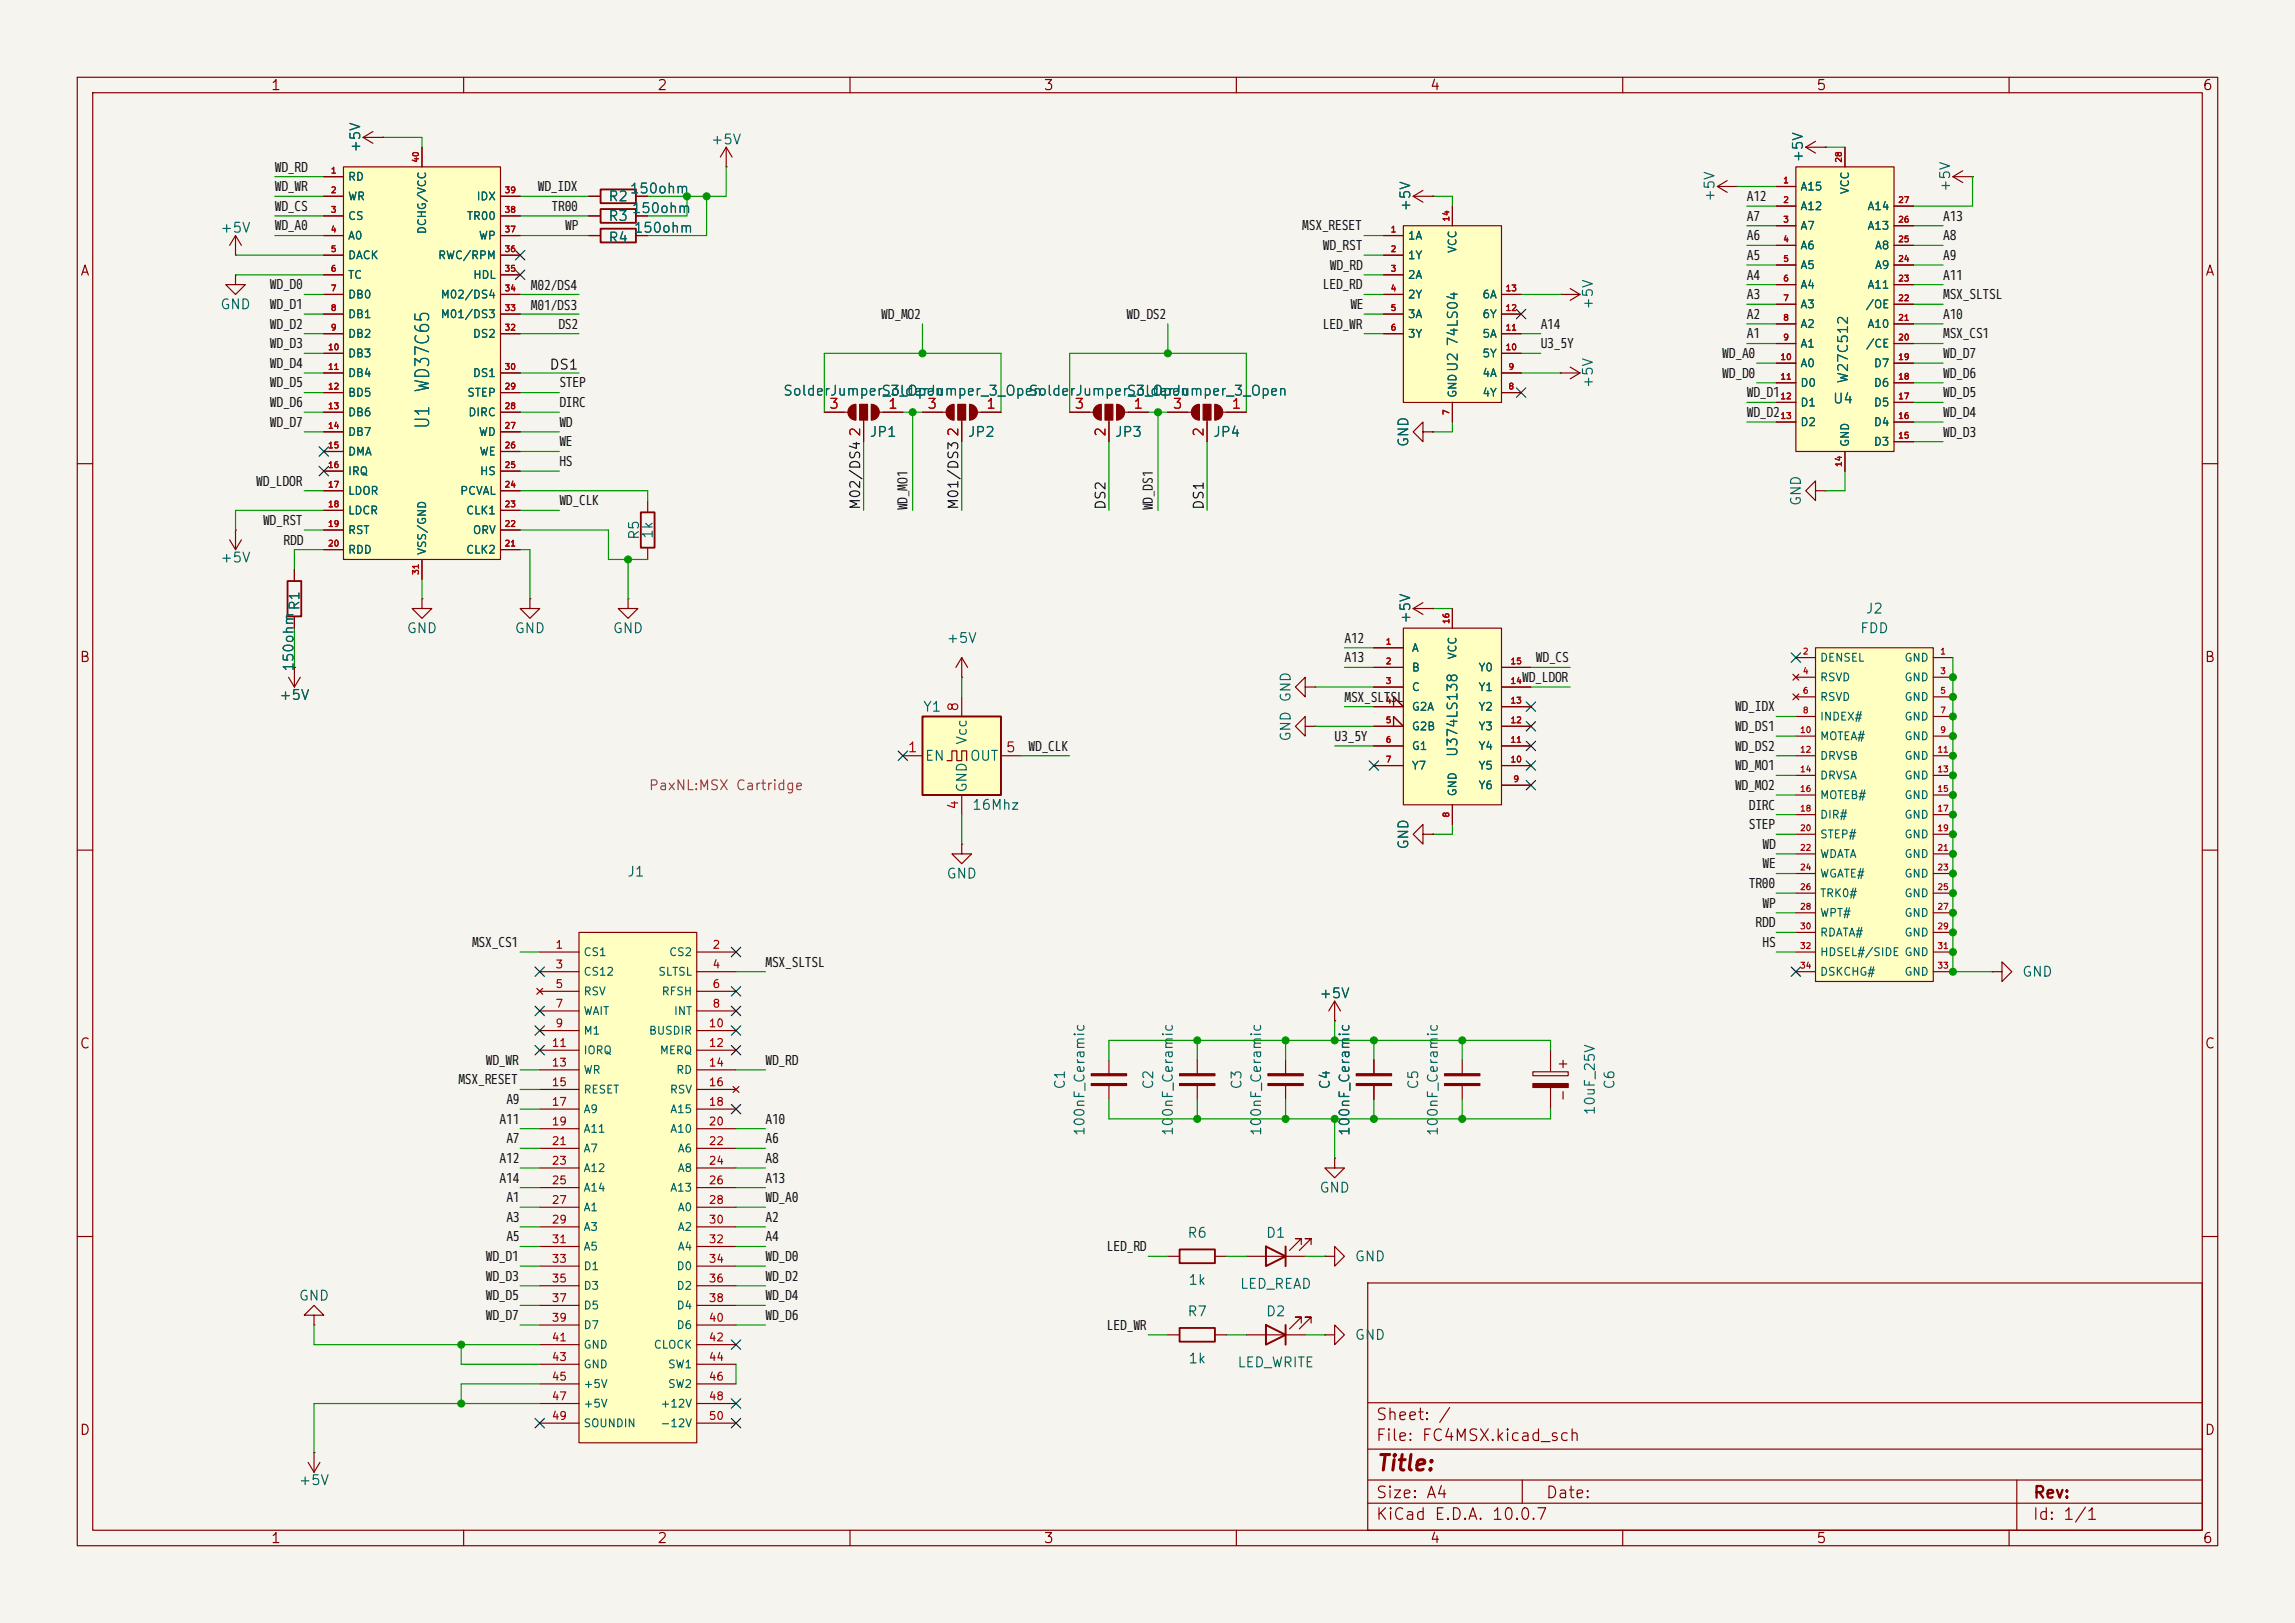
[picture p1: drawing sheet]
<svg xmlns="http://www.w3.org/2000/svg" width="297mm" height="210mm" viewBox="0 0 297 210" stroke-linecap="round" stroke-linejoin="round" font-family="sans-serif">
<defs><g id="words">
<text font-size="2" fill="#840000" x="178" y="190.8">Title:</text>
<g font-size="1.8" fill="#0f0f0f">
<text x="35.6" y="22.2">WD_RD</text>
<text x="35.6" y="29.8">WD_A0</text>
<text x="35.6" y="27.3">WD_CS</text>
<text x="35.6" y="24.7">WD_WR</text>
<text x="69.6" y="24.7">WD_IDX</text>
<text x="71.4" y="27.3">TR00</text>
<text x="73.2" y="29.8">WP</text>
<text x="168.5" y="29.8">MSX_RESET</text>
<text x="226.1" y="28.5">A7</text>
<text x="226.1" y="26">A12</text>
<text x="251.5" y="28.5">A13</text>
<text x="171.2" y="32.4">WD_RST</text>
<text x="172.1" y="34.9">WD_RD</text>
<text x="226.1" y="31.1">A6</text>
<text x="226.1" y="33.6">A5</text>
<text x="251.5" y="31.1">A8</text>
<text x="251.5" y="33.6">A9</text>
<text x="34.9" y="37.4">WD_D0</text>
<text x="34.9" y="40">WD_D1</text>
<text x="68.7" y="40.1">M01/DS3</text>
<text x="68.7" y="37.5">M02/DS4</text>
<text x="114" y="41.2">WD_MO2</text>
<text x="145.8" y="41.2">WD_DS2</text>
<text x="171.2" y="37.4">LED_RD</text>
<text x="174.8" y="40">WE</text>
<text x="226.1" y="38.7">A3</text>
<text x="226.1" y="41.2">A2</text>
<text x="226.1" y="36.2">A4</text>
<text x="251.5" y="38.7">MSX_SLTSL</text>
<text x="251.5" y="41.2">A10</text>
<text x="251.5" y="36.2">A11</text>
<text x="34.9" y="47.6">WD_D4</text>
<text x="34.9" y="45.1">WD_D3</text>
<text x="34.9" y="42.5">WD_D2</text>
<text x="72.3" y="42.6">DS2</text>
<text x="171.2" y="42.5">LED_WR</text>
<text x="199.4" y="45.1">U3_5Y</text>
<text x="199.4" y="42.5">A14</text>
<text x="222.9" y="46.3">WD_A0</text>
<text x="226.1" y="43.8">A1</text>
<text x="251.5" y="46.3">WD_D7</text>
<text x="251.5" y="43.8">MSX_CS1</text>
<text x="34.9" y="50.1">WD_D5</text>
<text x="34.9" y="52.7">WD_D6</text>
<text x="72.4" y="50.1">STEP</text>
<text x="72.4" y="52.7">DIRC</text>
<text x="222.9" y="48.9">WD_D0</text>
<text x="226.1" y="53.9">WD_D2</text>
<text x="226.1" y="51.4">WD_D1</text>
<text x="251.5" y="53.9">WD_D4</text>
<text x="251.5" y="51.4">WD_D5</text>
<text x="251.5" y="48.9">WD_D6</text>
<text x="34.9" y="55.2">WD_D7</text>
<text x="72.4" y="57.8">WE</text>
<text x="72.4" y="55.2">WD</text>
<text x="251.5" y="56.5">WD_D3</text>
<text x="33.2" y="62.8">WD_LDOR</text>
<text x="72.4" y="65.4">WD_CLK</text>
<text x="72.4" y="60.3">HS</text>
<text x="34" y="67.9">WD_RST</text>
<text x="36.7" y="70.5">RDD</text>
<text x="117.4" y="66" transform="rotate(-90 117.4 66)">WD_MO1</text>
<text x="149.2" y="66" transform="rotate(-90 149.2 66)">WD_DS1</text>
<text x="174" y="83.2">A12</text>
<text x="174" y="85.7">A13</text>
<text x="197" y="88.2">WD_LDOR</text>
<text x="198.8" y="85.7">WD_CS</text>
<text x="172.7" y="95.9">U3_5Y</text>
<text x="174" y="90.8">MSX_SLTSL</text>
<text x="224.5" y="92">WD_IDX</text>
<text x="224.5" y="94.6">WD_DS1</text>
<text x="133.1" y="97.1">WD_CLK</text>
<text x="224.5" y="97.1">WD_DS2</text>
<text x="224.5" y="99.7">WD_MO1</text>
<text x="224.5" y="102.2">WD_MO2</text>
<text x="226.3" y="107.3">STEP</text>
<text x="226.3" y="104.7">DIRC</text>
<text x="228.1" y="109.8">WD</text>
<text x="228.1" y="112.4">WE</text>
<text x="226.3" y="114.9">TR00</text>
<text x="227.2" y="120">RDD</text>
<text x="228.1" y="117.4">WP</text>
<text x="61.1" y="122.5">MSX_CS1</text>
<text x="99.1" y="125.1">MSX_SLTSL</text>
<text x="228.1" y="122.5">HS</text>
<text x="62.9" y="137.8">WD_WR</text>
<text x="99.1" y="137.8">WD_RD</text>
<text x="59.3" y="140.3">MSX_RESET</text>
<text x="65.5" y="142.8">A9</text>
<text x="64.6" y="145.4">A11</text>
<text x="65.5" y="147.9">A7</text>
<text x="99.1" y="145.4">A10</text>
<text x="99.1" y="147.9">A6</text>
<text x="64.6" y="150.5">A12</text>
<text x="64.6" y="153">A14</text>
<text x="65.5" y="155.5">A1</text>
<text x="99.1" y="155.5">WD_A0</text>
<text x="99.1" y="153">A13</text>
<text x="99.1" y="150.5">A8</text>
<text x="65.5" y="160.6">A5</text>
<text x="65.5" y="158.1">A3</text>
<text x="99.1" y="158.1">A2</text>
<text x="99.1" y="160.6">A4</text>
<text x="143.3" y="161.9">LED_RD</text>
<text x="62.9" y="163.2">WD_D1</text>
<text x="62.9" y="165.7">WD_D3</text>
<text x="99.1" y="165.7">WD_D2</text>
<text x="99.1" y="163.2">WD_D0</text>
<text x="62.9" y="168.2">WD_D5</text>
<text x="62.9" y="170.8">WD_D7</text>
<text x="99.1" y="168.2">WD_D4</text>
<text x="99.1" y="170.8">WD_D6</text>
<text x="143.3" y="172.1">LED_WR</text>
</g>
<g font-size="1.8" fill="#006464">
<text x="56" y="50.9" transform="rotate(-90 56 50.9)">WD37C65</text>
<text x="56" y="55.6" transform="rotate(-90 56 55.6)">U1</text>
</g>
<g font-size="1.5" fill="#840000">
<text x="178" y="184.1">Sheet: /</text>
<text x="178" y="186.8">File: FC4MSX.kicad_sch</text>
<text x="178" y="197">KiCad E.D.A. 10.0.7</text>
<text x="178" y="194.2">Size: A4</text>
<text x="200" y="194.2">Date:</text>
<text x="263" y="197">Id: 1/1</text>
<text x="263" y="194.2">Rev:</text>
</g>
<g font-size="1.3" fill="#840000">
<text x="35" y="12">1</text>
<text x="85" y="12">2</text>
<text x="135" y="12">3</text>
<text x="185" y="12">4</text>
<text x="235" y="12">5</text>
<text x="285" y="12">6</text>
<text x="10.3" y="36">A</text>
<text x="285.3" y="36">A</text>
<text x="10.2" y="86">B</text>
<text x="285.2" y="86">B</text>
<text x="10.2" y="136">C</text>
<text x="285.2" y="136">C</text>
<text x="203.1" y="142.6" transform="rotate(-90 203.1 142.6)">-</text>
<text x="203.1" y="138.6" transform="rotate(-90 203.1 138.6)">+</text>
<text x="10.2" y="186">D</text>
<text x="285.2" y="186">D</text>
<text x="35" y="200">1</text>
<text x="85" y="200">2</text>
<text x="135" y="200">3</text>
<text x="185" y="200">4</text>
<text x="235" y="200">5</text>
<text x="285" y="200">6</text>
</g>
<g font-size="1.3" fill="#006464">
<text x="46.9" y="19.8" transform="rotate(-90 46.9 19.8)">+5V</text>
<text x="91.9" y="19">+5V</text>
<text x="233.6" y="21.1" transform="rotate(-90 233.6 21.1)">+5V</text>
<text x="78.6" y="28.9">R3</text>
<text x="78.6" y="26.4">R2</text>
<text x="81.4" y="25.3">150ohm</text>
<text x="81.7" y="27.9">150ohm</text>
<text x="182.8" y="27.5" transform="rotate(-90 182.8 27.5)">+5V</text>
<text x="222.2" y="26.2" transform="rotate(-90 222.2 26.2)">+5V</text>
<text x="252.7" y="24.9" transform="rotate(-90 252.7 24.9)">+5V</text>
<text x="28.4" y="30.4">+5V</text>
<text x="78.6" y="31.7">R4</text>
<text x="81.9" y="30.4">150ohm</text>
<text x="28.4" y="40.3">GND</text>
<text x="206.4" y="40.2" transform="rotate(-90 206.4 40.2)">+5V</text>
<text x="189" y="44.9" transform="rotate(-90 189 44.9)">74LS04</text>
<text x="101.3" y="51.5">SolderJumper_3_Open</text>
<text x="114" y="51.5">SolderJumper_3_Open</text>
<text x="133" y="51.5">SolderJumper_3_Open</text>
<text x="145.7" y="51.5">SolderJumper_3_Open</text>
<text x="189" y="48.2" transform="rotate(-90 189 48.2)">U2</text>
<text x="206.4" y="50.3" transform="rotate(-90 206.4 50.3)">+5V</text>
<text x="237.1" y="52.5">U4</text>
<text x="239.5" y="49.7" transform="rotate(-90 239.5 49.7)">W27C512</text>
<text x="112.4" y="56.8">JP1</text>
<text x="125.1" y="56.8">JP2</text>
<text x="144.2" y="56.8">JP3</text>
<text x="156.9" y="56.8">JP4</text>
<text x="182.6" y="57.9" transform="rotate(-90 182.6 57.9)">GND</text>
<text x="233.4" y="65.6" transform="rotate(-90 233.4 65.6)">GND</text>
<text x="83" y="69.9" transform="rotate(-90 83 69.9)">R5</text>
<text x="84.8" y="69.8" transform="rotate(-90 84.8 69.8)">1k</text>
<text x="28.4" y="73.1">+5V</text>
<text x="39.1" y="79.1" transform="rotate(-90 39.1 79.1)">R1</text>
<text x="52.5" y="82.2">GND</text>
<text x="66.5" y="82.2">GND</text>
<text x="79.2" y="82.2">GND</text>
<text x="122.4" y="83.5">+5V</text>
<text x="182.8" y="80.8" transform="rotate(-90 182.8 80.8)">+5V</text>
<text x="240.6" y="82.2">FDD</text>
<text x="241.4" y="79.7">J2</text>
<text x="38.3" y="87" transform="rotate(-90 38.3 87)">150ohm</text>
<text x="36" y="90.9">+5V</text>
<text x="119.4" y="92.4">Y1</text>
<text x="167.3" y="91" transform="rotate(-90 167.3 91)">GND</text>
<text x="119.6" y="98.8">EN</text>
<text x="125.4" y="96.5" transform="rotate(-90 125.4 96.5)">Vcc</text>
<text x="125.4" y="98.8">OUT</text>
<text x="167.3" y="96" transform="rotate(-90 167.3 96)">GND</text>
<text x="188.9" y="98.1" transform="rotate(-90 188.9 98.1)">U374LS138</text>
<text x="125.4" y="102.6" transform="rotate(-90 125.4 102.6)">GND</text>
<text x="125.7" y="105.1">16Mhz</text>
<text x="81.1" y="113.7">J1</text>
<text x="122.4" y="114">GND</text>
<text x="182.6" y="110" transform="rotate(-90 182.6 110)">GND</text>
<text x="170.7" y="129.5">+5V</text>
<text x="261.6" y="126.7">GND</text>
<text x="138.1" y="141.1" transform="rotate(-90 138.1 141.1)">C1</text>
<text x="149.6" y="141.1" transform="rotate(-90 149.6 141.1)">C2</text>
<text x="161" y="141.1" transform="rotate(-90 161 141.1)">C3</text>
<text x="172.4" y="141.1" transform="rotate(-90 172.4 141.1)">C4</text>
<text x="183.8" y="141.1" transform="rotate(-90 183.8 141.1)">C5</text>
<text x="209.2" y="141.1" transform="rotate(-90 209.2 141.1)">C6</text>
<text x="140.7" y="147.1" transform="rotate(-90 140.7 147.1)">100nF_Ceramic</text>
<text x="152.1" y="147.1" transform="rotate(-90 152.1 147.1)">100nF_Ceramic</text>
<text x="163.5" y="147.1" transform="rotate(-90 163.5 147.1)">100nF_Ceramic</text>
<text x="175" y="147.1" transform="rotate(-90 175 147.1)">100nF_Ceramic</text>
<text x="186.4" y="147.1" transform="rotate(-90 186.4 147.1)">100nF_Ceramic</text>
<text x="206.7" y="144.4" transform="rotate(-90 206.7 144.4)">10uF_25V</text>
<text x="170.7" y="154.6">GND</text>
<text x="153.6" y="160.5">R6</text>
<text x="163.7" y="160.5">D1</text>
<text x="153.7" y="166.6">1k</text>
<text x="160.4" y="167.1">LED_READ</text>
<text x="175.2" y="163.5">GND</text>
<text x="38.6" y="168.6">GND</text>
<text x="153.6" y="170.6">R7</text>
<text x="163.7" y="170.6">D2</text>
<text x="175.2" y="173.7">GND</text>
<text x="153.7" y="176.7">1k</text>
<text x="160" y="177.2">LED_WRITE</text>
<text x="38.6" y="192.5">+5V</text>
</g>
<g font-size="1.3" fill="#0f0f0f">
<text x="71" y="48.1">DS1</text>
<text x="111.6" y="66.1" transform="rotate(-90 111.6 66.1)">M02/DS4</text>
<text x="124.3" y="66.1" transform="rotate(-90 124.3 66.1)">M01/DS3</text>
<text x="143.4" y="66.1" transform="rotate(-90 143.4 66.1)">DS2</text>
<text x="156.1" y="66.1" transform="rotate(-90 156.1 66.1)">DS1</text>
</g>
<g font-size="1.3" fill="#a90000">
<text x="107.2" y="53.2">3</text>
<text x="114.8" y="53.2">1</text>
<text x="119.9" y="53.2">3</text>
<text x="127.5" y="53.2">1</text>
<text x="139" y="53.2">3</text>
<text x="146.6" y="53.2">1</text>
<text x="151.7" y="53.2">3</text>
<text x="159.3" y="53.2">1</text>
<text x="111.6" y="56.6" transform="rotate(-90 111.6 56.6)">2</text>
<text x="124.3" y="56.6" transform="rotate(-90 124.3 56.6)">2</text>
<text x="143.4" y="56.6" transform="rotate(-90 143.4 56.6)">2</text>
<text x="156.1" y="56.6" transform="rotate(-90 156.1 56.6)">2</text>
<text x="124.3" y="92.2" transform="rotate(-90 124.3 92.2)">8</text>
<text x="117.4" y="97.7">1</text>
<text x="130.1" y="97.7">5</text>
<text x="124.3" y="104.9" transform="rotate(-90 124.3 104.9)">4</text>
</g>
<text font-size="1.3" fill="#840084" x="83.9" y="102.6">PaxNL:MSX Cartridge</text>
<g font-size="1" fill="#006464">
<text x="45" y="23.6">RD</text>
<text x="45" y="26.2">WR</text>
<text x="45" y="28.7">CS</text>
<text x="60.3" y="28.7">TR00</text>
<text x="61.6" y="26.2">IDX</text>
<text x="232.9" y="24.9">A15</text>
<text x="232.9" y="27.4">A12</text>
<text x="232.9" y="30">A7</text>
<text x="239.5" y="25.2" transform="rotate(-90 239.5 25.2)">VCC</text>
<text x="241.6" y="30">A13</text>
<text x="241.6" y="27.4">A14</text>
<text x="45" y="31.2">A0</text>
<text x="45" y="33.8">DACK</text>
<text x="55.4" y="30.4" transform="rotate(-90 55.4 30.4)">DCHG/VCC</text>
<text x="56.6" y="33.8">RWC/RPM</text>
<text x="61.9" y="31.2">WP</text>
<text x="182.1" y="31.2">1A</text>
<text x="182.1" y="33.8">1Y</text>
<text x="188.7" y="32.8" transform="rotate(-90 188.7 32.8)">VCC</text>
<text x="232.9" y="32.5">A6</text>
<text x="232.9" y="35.1">A5</text>
<text x="242.6" y="35.1">A9</text>
<text x="242.6" y="32.5">A8</text>
<text x="45" y="36.3">TC</text>
<text x="45" y="38.9">DB0</text>
<text x="45" y="41.4">DB1</text>
<text x="56.9" y="41.4">M01/DS3</text>
<text x="56.9" y="38.9">M02/DS4</text>
<text x="61.2" y="36.3">HDL</text>
<text x="182.1" y="36.3">2A</text>
<text x="182.1" y="38.9">2Y</text>
<text x="182.1" y="41.4">3A</text>
<text x="191.8" y="41.4">6Y</text>
<text x="191.8" y="38.9">6A</text>
<text x="232.9" y="37.6">A4</text>
<text x="232.9" y="40.1">A3</text>
<text x="241.4" y="40.1">/OE</text>
<text x="241.6" y="37.6">A11</text>
<text x="45" y="43.9">DB2</text>
<text x="45" y="46.5">DB3</text>
<text x="61.1" y="43.9">DS2</text>
<text x="182.1" y="43.9">3Y</text>
<text x="191.8" y="46.5">5Y</text>
<text x="191.8" y="43.9">5A</text>
<text x="232.9" y="42.7">A2</text>
<text x="232.9" y="45.2">A1</text>
<text x="232.9" y="47.8">A0</text>
<text x="241.4" y="45.2">/CE</text>
<text x="241.6" y="42.7">A10</text>
<text x="242.4" y="47.8">D7</text>
<text x="45" y="49">DB4</text>
<text x="45" y="51.6">BD5</text>
<text x="60.4" y="51.6">STEP</text>
<text x="61.1" y="49">DS1</text>
<text x="188.7" y="51.6" transform="rotate(-90 188.7 51.6)">GND</text>
<text x="191.8" y="51.6">4Y</text>
<text x="191.8" y="49">4A</text>
<text x="232.9" y="50.3">D0</text>
<text x="232.9" y="52.8">D1</text>
<text x="242.4" y="52.8">D5</text>
<text x="242.4" y="50.3">D6</text>
<text x="45" y="54.1">DB6</text>
<text x="45" y="56.6">DB7</text>
<text x="45" y="59.2">DMA</text>
<text x="60.5" y="54.1">DIRC</text>
<text x="61.9" y="56.6">WD</text>
<text x="62" y="59.2">WE</text>
<text x="232.9" y="55.4">D2</text>
<text x="239.5" y="57.9" transform="rotate(-90 239.5 57.9)">GND</text>
<text x="242.4" y="57.9">D3</text>
<text x="242.4" y="55.4">D4</text>
<text x="45" y="61.7">IRQ</text>
<text x="45" y="64.3">LDOR</text>
<text x="59.5" y="64.3">PCVAL</text>
<text x="62" y="61.7">HS</text>
<text x="45" y="66.8">LDCR</text>
<text x="45" y="69.3">RST</text>
<text x="45" y="71.9">RDD</text>
<text x="55.4" y="71.9" transform="rotate(-90 55.4 71.9)">VSS/GND</text>
<text x="60.2" y="71.9">CLK2</text>
<text x="60.2" y="66.8">CLK1</text>
<text x="61.1" y="69.3">ORV</text>
<text x="182.6" y="84.6">A</text>
<text x="182.6" y="87.1">B</text>
<text x="182.6" y="89.7">C</text>
<text x="188.7" y="85.4" transform="rotate(-90 188.7 85.4)">VCC</text>
<text x="191.3" y="89.7">Y1</text>
<text x="191.3" y="87.1">Y0</text>
<text x="235.5" y="85.9">DENSEL</text>
<text x="235.5" y="88.4">RSVD</text>
<text x="246.4" y="85.9">GND</text>
<text x="246.4" y="88.4">GND</text>
<text x="182.6" y="92.2">G2A</text>
<text x="182.6" y="94.7">G2B</text>
<text x="191.3" y="94.7">Y3</text>
<text x="191.3" y="92.2">Y2</text>
<text x="235.5" y="90.9">RSVD</text>
<text x="235.5" y="93.5">INDEX#</text>
<text x="246.4" y="90.9">GND</text>
<text x="246.4" y="93.5">GND</text>
<text x="182.6" y="97.3">G1</text>
<text x="182.6" y="99.8">Y7</text>
<text x="191.3" y="99.8">Y5</text>
<text x="191.3" y="97.3">Y4</text>
<text x="235.5" y="96">MOTEA#</text>
<text x="235.5" y="98.6">DRVSB</text>
<text x="235.5" y="101.1">DRVSA</text>
<text x="246.4" y="96">GND</text>
<text x="246.4" y="98.6">GND</text>
<text x="246.4" y="101.1">GND</text>
<text x="188.7" y="103.1" transform="rotate(-90 188.7 103.1)">GND</text>
<text x="191.3" y="102.4">Y6</text>
<text x="235.5" y="103.6">MOTEB#</text>
<text x="235.5" y="106.2">DIR#</text>
<text x="246.4" y="103.6">GND</text>
<text x="246.4" y="106.2">GND</text>
<text x="235.5" y="108.7">STEP#</text>
<text x="235.5" y="111.3">WDATA</text>
<text x="235.5" y="113.8">WGATE#</text>
<text x="246.4" y="108.7">GND</text>
<text x="246.4" y="111.3">GND</text>
<text x="246.4" y="113.8">GND</text>
<text x="235.5" y="116.3">TRK0#</text>
<text x="235.5" y="118.9">WPT#</text>
<text x="246.4" y="116.3">GND</text>
<text x="246.4" y="118.9">GND</text>
<text x="75.4" y="124">CS1</text>
<text x="86.5" y="124">CS2</text>
<text x="235.5" y="121.4">RDATA#</text>
<text x="235.5" y="124">HDSEL#/SIDE GND</text>
<text x="246.4" y="121.4">GND</text>
<text x="75.4" y="126.5">CS12</text>
<text x="75.4" y="129">RSV</text>
<text x="75.4" y="131.6">WAIT</text>
<text x="85.1" y="126.5">SLTSL</text>
<text x="85.5" y="129">RFSH</text>
<text x="87.1" y="131.6">INT</text>
<text x="235.5" y="126.5">DSKCHG#</text>
<text x="246.4" y="126.5">GND</text>
<text x="75.4" y="134.1">M1</text>
<text x="75.4" y="136.7">IORQ</text>
<text x="83.9" y="134.1">BUSDIR</text>
<text x="85.3" y="136.7">MERQ</text>
<text x="75.4" y="139.2">WR</text>
<text x="75.4" y="141.7">RESET</text>
<text x="86.6" y="141.7">RSV</text>
<text x="87.4" y="139.2">RD</text>
<text x="75.4" y="144.3">A9</text>
<text x="75.4" y="146.8">A11</text>
<text x="75.4" y="149.4">A7</text>
<text x="86.7" y="144.3">A15</text>
<text x="86.7" y="146.8">A10</text>
<text x="87.6" y="149.4">A6</text>
<text x="75.4" y="151.9">A12</text>
<text x="75.4" y="154.4">A14</text>
<text x="86.7" y="154.4">A13</text>
<text x="87.6" y="151.9">A8</text>
<text x="75.4" y="157">A1</text>
<text x="75.4" y="159.5">A3</text>
<text x="87.6" y="157">A0</text>
<text x="87.6" y="159.5">A2</text>
<text x="75.4" y="162.1">A5</text>
<text x="75.4" y="164.6">D1</text>
<text x="75.4" y="167.1">D3</text>
<text x="87.5" y="164.6">D0</text>
<text x="87.5" y="167.1">D2</text>
<text x="87.6" y="162.1">A4</text>
<text x="75.4" y="169.7">D5</text>
<text x="75.4" y="172.2">D7</text>
<text x="87.5" y="169.7">D4</text>
<text x="87.5" y="172.2">D6</text>
<text x="75.4" y="174.8">GND</text>
<text x="75.4" y="177.3">GND</text>
<text x="75.4" y="179.8">+5V</text>
<text x="84.5" y="174.8">CLOCK</text>
<text x="86.4" y="177.3">SW1</text>
<text x="86.4" y="179.8">SW2</text>
<text x="75.4" y="182.4">+5V</text>
<text x="75.4" y="184.9">SOUNDIN</text>
<text x="85.4" y="182.4">+12V</text>
<text x="85.4" y="184.9">-12V</text>
</g>
<g font-size="1" fill="#a90000">
<text x="71.8" y="123">1</text>
<text x="71.8" y="125.5">3</text>
<text x="92.1" y="123">2</text>
<text x="92.1" y="125.5">4</text>
<text x="71.8" y="128.1">5</text>
<text x="71.8" y="130.6">7</text>
<text x="92.1" y="128.1">6</text>
<text x="92.1" y="130.6">8</text>
<text x="71.3" y="135.7">11</text>
<text x="71.8" y="133.2">9</text>
<text x="91.6" y="133.2">10</text>
<text x="91.6" y="135.7">12</text>
<text x="71.3" y="138.2">13</text>
<text x="71.3" y="140.8">15</text>
<text x="71.3" y="143.3">17</text>
<text x="91.6" y="138.2">14</text>
<text x="91.6" y="140.8">16</text>
<text x="91.6" y="143.3">18</text>
<text x="71.3" y="145.9">19</text>
<text x="71.3" y="148.4">21</text>
<text x="91.6" y="145.9">20</text>
<text x="91.6" y="148.4">22</text>
<text x="71.3" y="150.9">23</text>
<text x="71.3" y="153.5">25</text>
<text x="91.6" y="150.9">24</text>
<text x="91.6" y="153.5">26</text>
<text x="71.3" y="156">27</text>
<text x="71.3" y="158.6">29</text>
<text x="71.3" y="161.1">31</text>
<text x="91.6" y="156">28</text>
<text x="91.6" y="158.6">30</text>
<text x="91.6" y="161.1">32</text>
<text x="71.3" y="163.6">33</text>
<text x="71.3" y="166.2">35</text>
<text x="91.6" y="163.6">34</text>
<text x="91.6" y="166.2">36</text>
<text x="71.3" y="168.7">37</text>
<text x="71.3" y="171.3">39</text>
<text x="71.3" y="173.8">41</text>
<text x="91.6" y="168.7">38</text>
<text x="91.6" y="171.3">40</text>
<text x="91.6" y="173.8">42</text>
<text x="71.3" y="176.3">43</text>
<text x="71.3" y="178.9">45</text>
<text x="91.6" y="176.3">44</text>
<text x="91.6" y="178.9">46</text>
<text x="71.3" y="181.4">47</text>
<text x="71.3" y="184">49</text>
<text x="91.6" y="181.4">48</text>
<text x="91.6" y="184">50</text>
</g>
<g font-size=".8" fill="#a90000">
<text x="42.7" y="22.6">1</text>
<text x="54.4" y="21.1" transform="rotate(-90 54.4 21.1)">40</text>
<text x="230.7" y="23.9">1</text>
<text x="238.5" y="21.1" transform="rotate(-90 238.5 21.1)">28</text>
<text x="42.7" y="25.2">2</text>
<text x="42.7" y="27.7">3</text>
<text x="65.2" y="27.7">38</text>
<text x="65.2" y="25.2">39</text>
<text x="187.7" y="28.7" transform="rotate(-90 187.7 28.7)">14</text>
<text x="230.7" y="26.4">2</text>
<text x="230.7" y="29">3</text>
<text x="245.6" y="29">26</text>
<text x="245.6" y="26.4">27</text>
<text x="42.7" y="30.3">4</text>
<text x="42.7" y="32.8">5</text>
<text x="42.7" y="35.3">6</text>
<text x="65.2" y="35.3">35</text>
<text x="65.2" y="32.8">36</text>
<text x="65.2" y="30.3">37</text>
<text x="179.9" y="30.3">1</text>
<text x="179.9" y="32.8">2</text>
<text x="179.9" y="35.3">3</text>
<text x="230.7" y="31.5">4</text>
<text x="230.7" y="34.1">5</text>
<text x="245.6" y="34.1">24</text>
<text x="245.6" y="31.5">25</text>
<text x="42.7" y="37.9">7</text>
<text x="42.7" y="40.4">8</text>
<text x="65.2" y="40.4">33</text>
<text x="65.2" y="37.9">34</text>
<text x="179.9" y="37.9">4</text>
<text x="179.9" y="40.4">5</text>
<text x="194.8" y="40.4">12</text>
<text x="194.8" y="37.9">13</text>
<text x="230.7" y="36.6">6</text>
<text x="230.7" y="39.1">7</text>
<text x="230.7" y="41.7">8</text>
<text x="245.6" y="41.7">21</text>
<text x="245.6" y="39.1">22</text>
<text x="245.6" y="36.6">23</text>
<text x="42.4" y="45.5">10</text>
<text x="42.7" y="43">9</text>
<text x="65.2" y="43">32</text>
<text x="179.9" y="43">6</text>
<text x="194.8" y="45.5">10</text>
<text x="194.8" y="43">11</text>
<text x="230.3" y="46.8">10</text>
<text x="230.7" y="44.2">9</text>
<text x="245.6" y="46.8">19</text>
<text x="245.6" y="44.2">20</text>
<text x="42.4" y="48">11</text>
<text x="42.4" y="50.6">12</text>
<text x="42.4" y="53.1">13</text>
<text x="65.2" y="53.1">28</text>
<text x="65.2" y="50.6">29</text>
<text x="65.2" y="48">30</text>
<text x="187.7" y="53.8" transform="rotate(-90 187.7 53.8)">7</text>
<text x="195.1" y="50.6">8</text>
<text x="195.1" y="48">9</text>
<text x="230.3" y="49.3">11</text>
<text x="230.3" y="51.8">12</text>
<text x="245.6" y="51.8">17</text>
<text x="245.6" y="49.3">18</text>
<text x="42.4" y="55.7">14</text>
<text x="42.4" y="58.2">15</text>
<text x="65.2" y="58.2">26</text>
<text x="65.2" y="55.7">27</text>
<text x="230.3" y="54.4">13</text>
<text x="245.6" y="56.9">15</text>
<text x="245.6" y="54.4">16</text>
<text x="42.4" y="60.7">16</text>
<text x="42.4" y="63.3">17</text>
<text x="42.4" y="65.8">18</text>
<text x="65.2" y="65.8">23</text>
<text x="65.2" y="63.3">24</text>
<text x="65.2" y="60.7">25</text>
<text x="238.5" y="60.5" transform="rotate(-90 238.5 60.5)">14</text>
<text x="42.4" y="68.4">19</text>
<text x="42.4" y="70.9">20</text>
<text x="65.2" y="70.9">21</text>
<text x="65.2" y="68.4">22</text>
<text x="54.4" y="74.5" transform="rotate(-90 54.4 74.5)">31</text>
<text x="179.3" y="83.6">1</text>
<text x="187.7" y="80.8" transform="rotate(-90 187.7 80.8)">16</text>
<text x="179.3" y="86.1">2</text>
<text x="179.3" y="88.7">3</text>
<text x="195.4" y="88.7">14</text>
<text x="195.4" y="86.1">15</text>
<text x="233.2" y="84.9">2</text>
<text x="233.2" y="87.4">4</text>
<text x="233.2" y="89.9">6</text>
<text x="251" y="84.9">1</text>
<text x="251" y="87.4">3</text>
<text x="251" y="89.9">5</text>
<text x="179.3" y="91.2">4</text>
<text x="179.3" y="93.8">5</text>
<text x="195.4" y="93.8">12</text>
<text x="195.4" y="91.2">13</text>
<text x="232.9" y="95">10</text>
<text x="233.2" y="92.5">8</text>
<text x="251" y="92.5">7</text>
<text x="251" y="95">9</text>
<text x="179.3" y="96.3">6</text>
<text x="179.3" y="98.8">7</text>
<text x="195.4" y="98.8">10</text>
<text x="195.4" y="96.3">11</text>
<text x="195.8" y="101.4">9</text>
<text x="232.9" y="97.6">12</text>
<text x="232.9" y="100.1">14</text>
<text x="250.7" y="97.6">11</text>
<text x="250.7" y="100.1">13</text>
<text x="187.7" y="105.8" transform="rotate(-90 187.7 105.8)">8</text>
<text x="232.9" y="102.6">16</text>
<text x="232.9" y="105.2">18</text>
<text x="232.9" y="107.7">20</text>
<text x="250.7" y="102.6">15</text>
<text x="250.7" y="105.2">17</text>
<text x="250.7" y="107.7">19</text>
<text x="232.9" y="110.3">22</text>
<text x="232.9" y="112.8">24</text>
<text x="250.7" y="110.3">21</text>
<text x="250.7" y="112.8">23</text>
<text x="232.9" y="115.3">26</text>
<text x="232.9" y="117.9">28</text>
<text x="250.7" y="115.3">25</text>
<text x="250.7" y="117.9">27</text>
<text x="232.9" y="120.4">30</text>
<text x="232.9" y="123">32</text>
<text x="232.9" y="125.5">34</text>
<text x="250.7" y="120.4">29</text>
<text x="250.7" y="123">31</text>
<text x="250.7" y="125.5">33</text>
</g>
</g></defs>
<path d="M0 0h297v210h-297z" fill="#f5f4ef" stroke="#f5f4ef" stroke-width=".13"/>
<g fill="none" stroke="#840000" stroke-width=".15">
<path d="M10 10h277v190h-277zM12 12h273v186h-273zM60 10v2M110 10v2M160 10v2M210 10v2M260 10v2M10 60h2M38.1 73.7v1.5M38.1 79.8v1.5M54.6 77.5v1.2h1.3l-1.3 1.3-1.3-1.3h1.3M54.6 77.5h.1"/>
<path d="M182.9 78.7l1.2 .8M182.9 78.7h2.5M184.1 78l-1.2 .7M185.4 78.7h.1M285 60h2M37.3 87.6l.8 1.3M38.1 86.4h.1M38.1 86.4v2.5M38.9 87.6l-.8 1.3M10 110h2M285 110h2M10 160h2"/>
<path d="M177 166h108v32h-108zM285 160h2M60 198v2M110 198v2M160 198v2M177 194.5h108M177 191.5h108M177 187.5h108M177 181.5h108M197 191.5v3M210 198v2M260 198v2"/>
<path d="M261 191.5v6.5"/>
</g>
<path d="M37.2 75.2h1.8v4.6h-1.8z" fill="none" stroke="#840000" stroke-width=".24"/>
<path d="M74.9 120.7h15.3v66h-15.3z" fill="#ffffc2"/>
<g fill="none" stroke="#840000" stroke-width=".15">
<path d="M81.3 77.5v1.2h1.2l-1.2 1.3-1.3-1.3h1.3M81.3 77.5h.1M69.5 127.9l.7 .8M69.8 123.2h5.1M69.8 125.7h5.1M69.8 128.3h5.1M69.8 130.8h5.1M69.8 133.4h5.1M69.8 135.9h5.1M69.8 138.4h5.1M70.2 127.9l-.7 .8M74.9 120.7h15.3v66h-15.3z"/>
<path d="M90.2 123.2h5M90.2 125.7h5M90.2 128.3h5M90.2 130.8h5M90.2 133.4h5M90.2 135.9h5M90.2 138.4h5M69.8 141h5.1M69.8 143.5h5.1M69.8 146.1h5.1M69.8 148.6h5.1M69.8 151.1h5.1"/>
<path d="M69.8 153.7h5.1M69.8 156.2h5.1M69.8 158.8h5.1M90.2 141h5M90.2 143.5h5M90.2 146.1h5M90.2 148.6h5M90.2 151.1h5M90.2 153.7h5M90.2 156.2h5M90.2 158.8h5M94.9 140.6l.7 .8"/>
<path d="M95.6 140.6l-.7 .8M69.8 161.3h5.1M69.8 163.8h5.1M69.8 166.4h5.1M69.8 168.9h5.1M69.8 171.5h5.1M69.8 174h5.1M69.8 176.5h5.1M69.8 179.1h5.1M90.2 161.3h5M90.2 163.8h5M90.2 166.4h5"/>
<path d="M90.2 168.9h5M90.2 171.5h5M90.2 174h5M90.2 176.5h5M90.2 179.1h5M69.8 181.6h5.1M69.8 184.2h5.1M90.2 181.6h5M90.2 184.2h5"/>
</g>
<path d="M232.4 21.6h12.7v36.8h-12.7z" fill="#ffffc2"/>
<g fill="none" stroke="#840000" stroke-width=".15">
<path d="M238.8 19.1v2.5M229.9 24.1h2.5M229.9 26.7h2.5M229.9 29.2h2.5M229.9 31.8h2.5M229.9 34.3h2.5M229.9 36.8h2.5M229.9 39.4h2.5M232.4 21.6h12.7v36.8h-12.7zM245.1 26.7h2.5M245.1 29.2h2.5M245.1 31.8h2.5"/>
<path d="M245.1 34.3h2.5M245.1 36.8h2.5M245.1 39.4h2.5M252.7 22.9l1.3 .7M252.7 22.9h2.6M254 22.1l-1.3 .8M255.3 22.9h.1M229.9 41.9h2.5M229.9 44.5h2.5M229.9 47h2.5M229.9 49.5h2.5M229.9 52.1h2.5"/>
<path d="M229.9 54.6h2.5M238.8 58.4v2.6M245.1 41.9h2.5M245.1 44.5h2.5M245.1 47h2.5M245.1 49.5h2.5M245.1 52.1h2.5M245.1 54.6h2.5M245.1 57.2h2.5M68.6 77.5v1.2h1.2l-1.2 1.3-1.3-1.3h1.3M68.6 77.5h.1M166.4 137.2v2"/>
<path d="M166.4 140.2v2"/>
</g>
<g fill="#840000" stroke="#840000" stroke-width=".15">
<path d="M164.1 140.2h4.6v.3h-4.6z"/>
<path d="M164.1 138.9h4.6v.3h-4.6z"/>
</g>
<path d="M44.4 21.6h20.4v50.8h-20.4z" fill="#ffffc2"/>
<g fill="none" stroke="#840000" stroke-width=".15">
<path d="M54.6 19.1v2.5M233.7 19.1l1.2 .7M233.7 19.1h2.5M234.9 18.3l-1.2 .8M236.2 19.1h.1M41.9 22.9h2.5M41.9 25.4h2.5M41.9 27.9h2.5M41.9 30.5h2.5M41.9 33h2.5M41.9 35.6h2.5M41.9 38.1h2.5"/>
<path d="M44.4 21.6h20.4v50.8h-20.4zM64.8 25.4h2.5M64.8 27.9h2.5M64.8 30.5h2.5M64.8 33h2.5M64.8 35.6h2.5M64.8 38.1h2.5M41.9 40.6h2.5M41.9 43.2h2.5M41.9 45.7h2.5M41.9 48.3h2.5M41.9 50.8h2.5"/>
<path d="M41.9 53.3h2.5M41.9 55.9h2.5M41.9 58.4h2.5M64.8 40.6h2.5M64.8 43.2h2.5M64.8 48.3h2.5M64.8 50.8h2.5M64.8 53.3h2.5M64.8 55.9h2.5M64.8 58.4h2.5M41.9 61h2.5M41.9 63.5h2.5"/>
<path d="M41.9 66h2.5M41.9 68.6h2.5M41.9 71.1h2.5M54.6 72.4v2.5M64.8 61h2.5M64.8 63.5h2.5M64.8 66h2.5M64.8 68.6h2.5M64.8 71.1h2.5M184.1 108v-1.3l-1.2 1.3 1.2 1.2v-1.2h1.3M185.4 108h.1M143.5 137.2v2"/>
<path d="M154.9 137.2v2M172.7 132.1h.1M172.7 129.5l-.7 1.3M172.7 129.5l.8 1.3M172.7 129.5v2.6M143.5 140.2v2M154.9 140.2v2"/>
</g>
<g fill="#840000" stroke="#840000" stroke-width=".15">
<path d="M152.7 140.2h4.5v.3h-4.5z"/>
<path d="M152.7 138.9h4.5v.3h-4.5z"/>
<path d="M141.2 140.2h4.6v.3h-4.6z"/>
<path d="M141.2 138.9h4.6v.3h-4.6z"/>
</g>
<path d="M181.6 81.3h12.7v22.8h-12.7z" fill="#ffffc2"/>
<g fill="none" stroke="#840000" stroke-width=".15">
<path d="M188 78.7v2.6M177.8 91.4h3.8l-1.3-1.2v1.2M177.8 94h3.8l-1.3-1.3v1.3M177.8 83.8h3.8M177.8 86.4h3.8M177.8 88.9h3.8M177.8 96.5h3.8M177.8 99.1h3.8M181.6 81.3h12.7v22.8h-12.7zM194.3 86.4h3.8M194.3 88.9h3.8M194.3 91.4h3.8"/>
<path d="M194.3 94h3.8M194.3 96.5h3.8M194.3 99.1h3.8M124.5 109.2v1.3h1.2l-1.2 1.3-1.3-1.3h1.3M124.5 109.2h.1M188 104.1v2.6M194.3 101.6h3.8M177.8 137.2v2M189.2 137.2v2M177.8 140.2v2M189.2 140.2v2"/>
</g>
<g fill="#840000" stroke="#840000" stroke-width=".15">
<path d="M175.5 140.2h4.6v.3h-4.6z"/>
<path d="M175.5 138.9h4.6v.3h-4.6z"/>
<path d="M186.9 140.2h4.6v.3h-4.6z"/>
<path d="M186.9 138.9h4.6v.3h-4.6z"/>
</g>
<path d="M119.4 92.7h10.1v10.2h-10.1z" fill="#ffffc2"/>
<path d="M119.4 92.7h10.1v10.2h-10.1z" fill="none" stroke="#840000" stroke-width=".25"/>
<g fill="none" stroke="#840000" stroke-width=".15">
<path d="M47 17.8l1.3 .7M47 17.8h2.5M48.3 17l-1.3 .8M49.5 17.8h.1M151.1 53.3h3.1M155.2 52.3v2.1M156.2 54.4v2.8M157.2 52.3v2.1M158.2 53.3h3.1M116.8 97.8h2.6M122.6 98.4h.6v-1.2h.6v1.2h.7v-1.2h.6v1.2M124.5 87.6h.1"/>
<path d="M124.5 85.1v2.5M124.5 90.2v2.5M124.5 85.1l-.8 1.3M124.5 85.1l.7 1.3M129.5 97.8h2.6M168.9 88.9v-1.3l-1.3 1.3 1.3 1.3v-1.3h1.3M168.9 94v-1.3l-1.3 1.3 1.3 1.3v-1.3h1.3M170.2 88.9h.1M170.2 94h.1M124.5 102.9v2.5M257.8 125.7h1.3v-1.2l1.2 1.2-1.2 1.3v-1.3M257.8 125.7h.1"/>
</g>
<g fill="#840000" stroke="#840000" stroke-width=".15">
<path d="M157.2 52.3a1.02 1.02 0 0 1 1 1 1.02 1.02 0 0 1-1 1.1z"/>
<path d="M155.7 52.3h1v2.1h-1z"/>
<path d="M154.5 52.6l.3-.2 .4-.1v2.1a1.02 1.02 0 0 1-.9-.7 1.02 1.02 0 0 1 .2-1.1z"/>
</g>
<path d="M234.9 83.8h15.3v43.2h-15.3z" fill="#ffffc2"/>
<g fill="none" stroke="#840000" stroke-width=".15">
<path d="M94 19.1l-.8 1.2M94 19.1l.7 1.2M94 19.1v2.5M30.5 33h.1M30.5 35.6v1.2h1.2l-1.2 1.3-1.3-1.3h1.3M30.5 35.6h.1M30.5 30.5l-.8 1.3M30.5 30.5l.7 1.3M30.5 30.5v2.5M76.2 30.5h1.5M76.2 27.9h1.5M76.2 25.4h1.5"/>
<path d="M82.3 30.5h1.5M82.3 27.9h1.5M82.3 25.4h1.5M94 21.6h.1M201.9 38.1h.1M201.9 38.1h2.6M203.2 37.3l1.3 .8M204.5 38.1l-1.3 .8M222.2 24.1l1.3 .8M222.2 24.1h2.6M223.5 23.4l-1.3 .7M224.8 24.1h.1"/>
<path d="M106.7 53.3h3M110.7 52.3v2.1M111.8 54.4v2.8M112.8 52.3v2.1M113.8 53.3h3M119.4 53.3h3M123.4 52.3v2.1M124.5 54.4v2.8M125.5 52.3v2.1M126.5 53.3h3M138.4 53.3h3.1M142.5 52.3v2.1"/>
<path d="M143.5 54.4v2.8M144.5 52.3v2.1M145.5 53.3h3.1M184.1 55.9v-1.3l-1.2 1.3 1.2 1.3v-1.3h1.3M185.4 55.9h.1M201.9 48.3h.1M201.9 48.3h2.6M203.2 47.5l1.3 .8M204.5 48.3l-1.3 .7M29.7 69.9l.8 1.2M30.5 68.6h.1M30.5 68.6v2.5"/>
<path d="M31.2 69.9l-.7 1.2M83.8 64.8v1.5M83.8 70.9v1.5M234.9 63.5v-1.3l-1.2 1.3 1.2 1.3v-1.3h1.3M236.2 63.5h.1M232 87.2l.8 .8M232 89.8l.8 .8M232.4 85.1h2.5M232.4 87.6h2.5M232.4 90.2h2.5M232.4 92.7h2.5M232.4 95.3h2.5"/>
<path d="M232.4 97.8h2.5M232.8 87.2l-.8 .8M232.8 89.8l-.8 .8M234.9 83.8h15.3v43.2h-15.3zM250.2 85.1h2.5M250.2 87.6h2.5M250.2 90.2h2.5M250.2 92.7h2.5M250.2 95.3h2.5M250.2 97.8h2.5M232.4 100.3h2.5M232.4 102.9h2.5"/>
<path d="M232.4 105.4h2.5M232.4 108h2.5M232.4 110.5h2.5M232.4 113h2.5M232.4 115.6h2.5M232.4 118.1h2.5M250.2 100.3h2.5M250.2 102.9h2.5M250.2 105.4h2.5M250.2 108h2.5M250.2 110.5h2.5M250.2 113h2.5"/>
<path d="M250.2 115.6h2.5M250.2 118.1h2.5M198.4 138.7h4.5v.5h-4.5zM200.7 135.9v2.7M232.4 120.7h2.5M232.4 123.2h2.5M232.4 125.7h2.5M250.2 120.7h2.5M250.2 123.2h2.5M250.2 125.7h2.5M172.7 149.9v1.2h1.3l-1.3 1.3-1.3-1.3h1.3M172.7 149.9h.1"/>
<path d="M200.7 140.8v2.7M40.6 170.2h1.3l-1.3-1.3-1.2 1.3h1.2v1.3M40.6 171.5h.1M151.1 162.6h1.5M151.1 172.7h1.5M157.2 162.6h1.5M157.2 172.7h1.5M161.3 162.6h7.6M161.3 172.7h7.6M168.4 161v-.7h-.8h.8l-1.5 1.5M168.4 171.2v-.8h-.8h.8l-1.5 1.6M169.7 161v-.7h-.8h.8l-1.6 1.5"/>
<path d="M169.7 171.2v-.8h-.8h.8l-1.6 1.6M171.4 162.6h1.3v-1.3l1.3 1.3-1.3 1.2v-1.2M171.4 162.6h.1M171.4 172.7h1.3v-1.2l1.3 1.2-1.3 1.3v-1.3M171.4 172.7h.1M39.9 189.2l.7 1.3M40.6 188h.1M40.6 188v2.5M41.4 189.2l-.8 1.3"/>
</g>
<path d="M77.7 29.6h4.6v1.8h-4.6zM77.7 27.1h4.6v1.7h-4.6zM77.7 24.5h4.6v1.8h-4.6zM82.9 66.3h1.8v4.6h-1.8zM152.7 171.8h4.5v1.8h-4.5zM152.7 161.7h4.5v1.7h-4.5z" fill="none" stroke="#840000" stroke-width=".24"/>
<g fill="#840000" stroke="#840000" stroke-width=".15">
<path d="M125.5 52.3a1.02 1.02 0 0 1 1 1 1.02 1.02 0 0 1-1 1.1z"/>
<path d="M124 52.3h1v2.1h-1z"/>
<path d="M122.7 52.6l.4-.2 .3-.1v2.1a1.02 1.02 0 0 1-.9-.7 1.02 1.02 0 0 1 .2-1.1z"/>
<path d="M144.5 52.3a1.02 1.02 0 0 1 1 1 1.02 1.02 0 0 1-1 1.1z"/>
<path d="M143 52.3h1v2.1h-1z"/>
<path d="M141.8 52.6l.3-.2 .4-.1v2.1a1.02 1.02 0 0 1-.9-.7 1.02 1.02 0 0 1 .2-1.1z"/>
<path d="M112.8 52.3a1.02 1.02 0 0 1 1 1 1.02 1.02 0 0 1-1 1.1z"/>
<path d="M111.3 52.3h1v2.1h-1z"/>
<path d="M110 52.6l.4-.2 .3-.1v2.1a1.02 1.02 0 0 1-.9-.7 1.02 1.02 0 0 1 .2-1.1z"/>
<path d="M198.4 140.2h4.5v.5h-4.5z"/>
</g>
<path d="M163.8 161.3l2.6 1.3-2.6 1.2zM163.8 171.5l2.6 1.2-2.6 1.3zM166.4 161.3v2.5M166.4 171.5v2.5" fill="none" stroke="#840000" stroke-width=".25"/>
<path d="M181.6 29.2h12.7v22.9h-12.7z" fill="#ffffc2"/>
<g fill="none" stroke="#840000" stroke-width=".15">
<path d="M49.5 17.8h.1M54.6 19.1v2.5M236.2 19.1h.1M238.8 19.1v2.5M41.9 30.5h2.5M41.9 33h2.5M41.9 35.6h2.5M41.9 38.1h2.5M41.9 25.4h2.5M41.9 22.9h2.5M41.9 27.9h2.5M64.8 30.5h2.5"/>
<path d="M64.8 33h2.5M64.8 35.6h2.5M64.8 38.1h2.5M64.8 25.4h2.5M64.8 27.9h2.5M76.2 30.5h1.5M76.2 25.4h1.5M76.2 27.9h1.5M82.3 30.5h1.5M82.3 25.4h1.5M82.3 27.9h1.5M179.1 30.5h2.5"/>
<path d="M179.1 33h2.5M179.1 35.6h2.5M179.1 38.1h2.5M181.6 29.2h12.7v22.9h-12.7zM182.9 25.4l1.2 .8M182.9 25.4h2.5M184.1 24.6l-1.2 .8M185.4 25.4h.1M188 26.7v2.5M194.3 38.1h2.5M229.9 24.1h2.5M229.9 26.7h2.5"/>
<path d="M229.9 29.2h2.5M229.9 31.8h2.5M229.9 34.3h2.5M229.9 36.8h2.5M229.9 39.4h2.5M245.1 26.7h2.5M245.1 29.2h2.5M245.1 31.8h2.5M245.1 34.3h2.5M245.1 36.8h2.5M245.1 39.4h2.5M41.9 40.6h2.5"/>
<path d="M41.9 43.2h2.5M41.9 50.8h2.5M41.9 48.3h2.5M41.9 45.7h2.5M41.9 53.3h2.5M41.9 55.9h2.5M41.9 58.4h2.5M64.8 40.6h2.5M64.8 43.2h2.5M64.8 50.8h2.5M64.8 48.3h2.5M64.8 53.3h2.5"/>
<path d="M64.8 55.9h2.5M64.8 58.4h2.5M106.7 53.3h2.5M111.8 54.6v2.6M114.3 53.3h2.5M119.4 53.3h2.5M124.5 54.6v2.6M127 53.3h2.5M138.4 53.3h2.6M143.5 54.6v2.6M146 53.3h2.6M151.1 53.3h2.6"/>
<path d="M156.2 54.6v2.6M158.7 53.3h2.6M179.1 40.6h2.5M179.1 43.2h2.5M185.4 55.9h.1M188 52.1v2.5M194.3 40.6h2.5M194.3 43.2h2.5M194.3 50.8h2.5M194.3 48.3h2.5M194.3 45.7h2.5M229.9 41.9h2.5"/>
<path d="M229.9 44.5h2.5M229.9 47h2.5M229.9 49.5h2.5M229.9 52.1h2.5M229.9 54.6h2.5M238.8 58.4v2.6M245.1 41.9h2.5M245.1 44.5h2.5M245.1 47h2.5M245.1 49.5h2.5M245.1 52.1h2.5M245.1 54.6h2.5"/>
<path d="M245.1 57.2h2.5M38.1 73.7v1.5M38.1 79.8v1.5M41.9 61h2.5M41.9 63.5h2.5M41.9 66h2.5M41.9 68.6h2.5M41.9 71.1h2.5M54.6 72.4v2.5M64.8 61h2.5M64.8 63.5h2.5M64.8 66h2.5"/>
<path d="M64.8 68.6h2.5M64.8 71.1h2.5M185.4 78.7h.1M188 78.7v2.6M38.1 86.4h.1M177.8 91.4h3.8l-1.3-1.2v1.2M177.8 94h3.8l-1.3-1.3v1.3M177.8 83.8h3.8M177.8 86.4h3.8M177.8 88.9h3.8M177.8 96.5h3.8M177.8 99.1h3.8"/>
<path d="M194.3 86.4h3.8M194.3 88.9h3.8M194.3 91.4h3.8M194.3 94h3.8M194.3 96.5h3.8M194.3 99.1h3.8M185.4 108h.1M188 104.1v2.6M194.3 101.6h3.8M172.7 132.1h.1M177.8 137.2v2M177.8 140.2v2"/>
</g>
<g fill="none" stroke="#009600" stroke-width=".15">
<path d="M49.5 17.8h5.1v1.3M236.2 19.1h2.6M30.5 33h11.4M30.5 35.6h11.4M35.6 30.5h6.3M35.6 25.4h6.3M35.6 27.9h6.3M35.6 22.9h6.3M39.4 38.1h2.5M67.3 38.1h7.6M67.3 30.5h8.9M67.3 25.4h8.9"/>
<path d="M67.3 27.9h8.9M88.9 25.4v2.5h-5.1M91.4 25.4v5.1h-7.6M94 21.6v3.8h-10.2M176.5 38.1h2.6M176.5 30.5h2.6M176.5 33h2.6M176.5 35.6h2.6M185.4 25.4h2.6v1.3M196.8 38.1h5.1M224.8 24.1h5.1M226.1 26.7h3.8"/>
<path d="M226.1 29.2h3.8M226.1 39.4h3.8M226.1 34.3h3.8M226.1 31.8h3.8M226.1 36.8h3.8M247.6 29.2h3.9M247.6 39.4h3.9M247.6 34.3h3.9M247.6 31.8h3.9M247.6 36.8h3.9M255.3 22.9v3.8h-7.7M39.4 48.3h2.5"/>
<path d="M39.4 55.9h2.5M39.4 53.3h2.5M39.4 50.8h2.5M39.4 40.6h2.5M39.4 43.2h2.5M39.4 45.7h2.5M67.3 48.3h7.6M67.3 58.4h5.1M67.3 55.9h5.1M67.3 53.3h5.1M67.3 50.8h5.1M67.3 40.6h7.6"/>
<path d="M67.3 43.2h7.6M106.7 53.3v-7.6h22.8v7.6M111.8 57.2v8.8M116.8 53.3h2.6M118.1 53.3v12.7M119.4 41.9v3.8M124.5 57.2v8.8M138.4 53.3v-7.6h22.9v7.6M143.5 57.2v8.8M148.6 53.3h2.5M149.9 53.3v12.7M151.1 41.9v3.8"/>
<path d="M156.2 57.2v8.8M176.5 40.6h2.6M176.5 43.2h2.6M188 54.6v1.3h-2.6M196.8 48.3h5.1M196.8 43.2h2.6M196.8 45.7h2.6M226.1 41.9h3.8M226.1 54.6h3.8M226.1 44.5h3.8M226.1 52.1h3.8M227.3 47h2.6"/>
<path d="M227.3 49.5h2.6M247.6 47h3.9M247.6 41.9h3.9M247.6 54.6h3.9M247.6 57.2h3.9M247.6 44.5h3.9M247.6 49.5h3.9M247.6 52.1h3.9M39.4 63.5h2.5M39.4 68.6h2.5M41.9 71.1h-3.8v2.6M41.9 66h-11.4v2.6"/>
<path d="M54.6 74.9v2.6M67.3 68.6h11.4v3.8h5.1M67.3 71.1h1.3v6.4M67.3 66h5.1M67.3 63.5h16.5v1.3M67.3 61h5.1M81.3 72.4v5.1M185.4 78.7h2.6M238.8 61v2.5h-2.6M38.1 81.3v5.1M124.5 87.6v2.6M132.1 97.8h6.3"/>
<path d="M170.2 88.9h7.6M170.2 94h7.6M172.7 96.5h5.1M174 91.4h3.8M174 83.8h3.8M174 86.4h3.8M198.1 88.9h5.1M198.1 86.4h5.1M229.9 97.8h2.5M229.9 92.7h2.5M229.9 95.3h2.5M252.7 85.1v40.6h5.1"/>
<path d="M124.5 105.4v3.8M188 106.7v1.3h-2.6M229.9 118.1h2.5M229.9 108h2.5M229.9 110.5h2.5M229.9 113h2.5M229.9 115.6h2.5M229.9 102.9h2.5M229.9 105.4h2.5M229.9 100.3h2.5M67.3 123.2h2.5M67.3 138.4h2.5"/>
<path d="M95.2 138.4h3.9M95.2 125.7h3.9M154.9 134.6v2.6M166.4 134.6v2.6M172.7 132.1v2.5M177.8 134.6v2.6M189.2 134.6v2.6M200.7 135.9v-1.3h-57.2v2.6M229.9 123.2h2.5M229.9 120.7h2.5M67.3 146.1h2.5M67.3 148.6h2.5"/>
<path d="M67.3 151.1h2.5M67.3 153.7h2.5M67.3 156.2h2.5M67.3 158.8h2.5M67.3 141h2.5M67.3 143.5h2.5M95.2 146.1h3.9M95.2 148.6h3.9M95.2 151.1h3.9M95.2 153.7h3.9M95.2 156.2h3.9M95.2 158.8h3.9"/>
<path d="M143.5 142.2v2.6h57.2v-1.3M154.9 142.2v2.6M166.4 142.2v2.6M172.7 144.8v5.1M177.8 142.2v2.6M189.2 142.2v2.6M40.6 171.5v2.5h29.2M59.7 174v2.5h10.1M67.3 166.4h2.5M67.3 171.5h2.5M67.3 168.9h2.5M67.3 163.8h2.5"/>
<path d="M67.3 161.3h2.5M69.8 179.1h-10.1v2.5M95.2 166.4h3.9M95.2 171.5h3.9M95.2 176.5v2.6M95.2 168.9h3.9M95.2 163.8h3.9M95.2 161.3h3.9M148.6 172.7h2.5M148.6 162.6h2.5M158.7 172.7h2.6M158.7 162.6h2.6"/>
<path d="M168.9 172.7h2.5M168.9 162.6h2.5M69.8 181.6h-29.2v6.4"/>
</g>
<g fill="none" stroke="#000084" stroke-width=".15">
<path d="M66.7 35l1.2 1.2M66.7 32.4l1.2 1.2M67.9 35l-1.2 1.2M67.9 32.4l-1.2 1.2M41.3 57.8l1.2 1.2M42.5 57.8l-1.2 1.2M196.2 50.2l1.3 1.2M196.2 40l1.3 1.2M197.5 50.2l-1.3 1.2M197.5 40l-1.3 1.2M41.3 60.4l1.2 1.2M42.5 60.4l-1.2 1.2"/>
<path d="M116.2 97.2l1.2 1.2M117.4 97.2l-1.2 1.2M177.2 98.5l1.2 1.2M178.4 98.5l-1.2 1.2M197.5 98.5l1.2 1.2M197.5 95.9l1.2 1.2M197.5 90.8l1.2 1.2M197.5 93.4l1.2 1.2M198.7 98.5l-1.2 1.2M198.7 95.9l-1.2 1.2M198.7 90.8l-1.2 1.2M198.7 93.4l-1.2 1.2"/>
<path d="M231.8 84.5l1.2 1.2M233 84.5l-1.2 1.2M197.5 101l1.2 1.2M198.7 101l-1.2 1.2M69.2 130.2l1.3 1.2M69.2 135.3l1.3 1.2M69.2 132.7l1.3 1.3M69.2 125.1l1.3 1.2M70.5 130.2l-1.3 1.2M70.5 135.3l-1.3 1.2M70.5 132.7l-1.3 1.3M70.5 125.1l-1.3 1.2"/>
<path d="M94.6 135.3l1.3 1.2M94.6 130.2l1.3 1.2M94.6 132.7l1.3 1.3M94.6 127.7l1.3 1.2M94.6 122.6l1.3 1.2M95.9 135.3l-1.3 1.2M95.9 130.2l-1.3 1.2M95.9 132.7l-1.3 1.3M95.9 127.7l-1.3 1.2M95.9 122.6l-1.3 1.2M231.8 125.1l1.2 1.2M233 125.1l-1.2 1.2"/>
<path d="M94.6 142.9l1.3 1.2M95.9 142.9l-1.3 1.2M94.6 173.4l1.3 1.2M95.9 173.4l-1.3 1.2M69.2 183.5l1.3 1.3M70.5 183.5l-1.3 1.3M94.6 183.5l1.3 1.3M94.6 181l1.3 1.2M95.9 181l-1.3 1.2M95.9 183.5l-1.3 1.3"/>
</g>
<g fill="#009600" stroke="#009600" stroke-width=".13">
<circle cx="59.7" cy="174" r=".46"/>
<circle cx="119.4" cy="45.7" r=".46"/>
<circle cx="118.1" cy="53.3" r=".46"/>
<circle cx="91.4" cy="25.4" r=".46"/>
<circle cx="88.9" cy="25.4" r=".46"/>
<circle cx="151.1" cy="45.7" r=".46"/>
<circle cx="149.9" cy="53.3" r=".46"/>
<circle cx="81.3" cy="72.4" r=".46"/>
<circle cx="59.7" cy="181.6" r=".46"/>
<circle cx="154.9" cy="134.6" r=".46"/>
<circle cx="154.9" cy="144.8" r=".46"/>
<circle cx="166.4" cy="134.6" r=".46"/>
<circle cx="177.8" cy="134.6" r=".46"/>
<circle cx="172.7" cy="134.6" r=".46"/>
<circle cx="166.4" cy="144.8" r=".46"/>
<circle cx="252.7" cy="92.7" r=".46"/>
<circle cx="252.7" cy="97.8" r=".46"/>
<circle cx="252.7" cy="100.3" r=".46"/>
<circle cx="252.7" cy="95.3" r=".46"/>
<circle cx="252.7" cy="113" r=".46"/>
<circle cx="252.7" cy="118.1" r=".46"/>
<circle cx="252.7" cy="115.6" r=".46"/>
<circle cx="252.7" cy="105.4" r=".46"/>
<circle cx="252.7" cy="110.5" r=".46"/>
<circle cx="252.7" cy="102.9" r=".46"/>
<circle cx="252.7" cy="108" r=".46"/>
<circle cx="252.7" cy="87.6" r=".46"/>
<circle cx="252.7" cy="90.2" r=".46"/>
<circle cx="252.7" cy="125.7" r=".46"/>
<circle cx="189.2" cy="144.8" r=".46"/>
<circle cx="189.2" cy="134.6" r=".46"/>
<circle cx="172.7" cy="144.8" r=".46"/>
<circle cx="177.8" cy="144.8" r=".46"/>
<circle cx="252.7" cy="120.7" r=".46"/>
<circle cx="252.7" cy="123.2" r=".46"/>
</g>
<use href="#words"/>
</svg>
